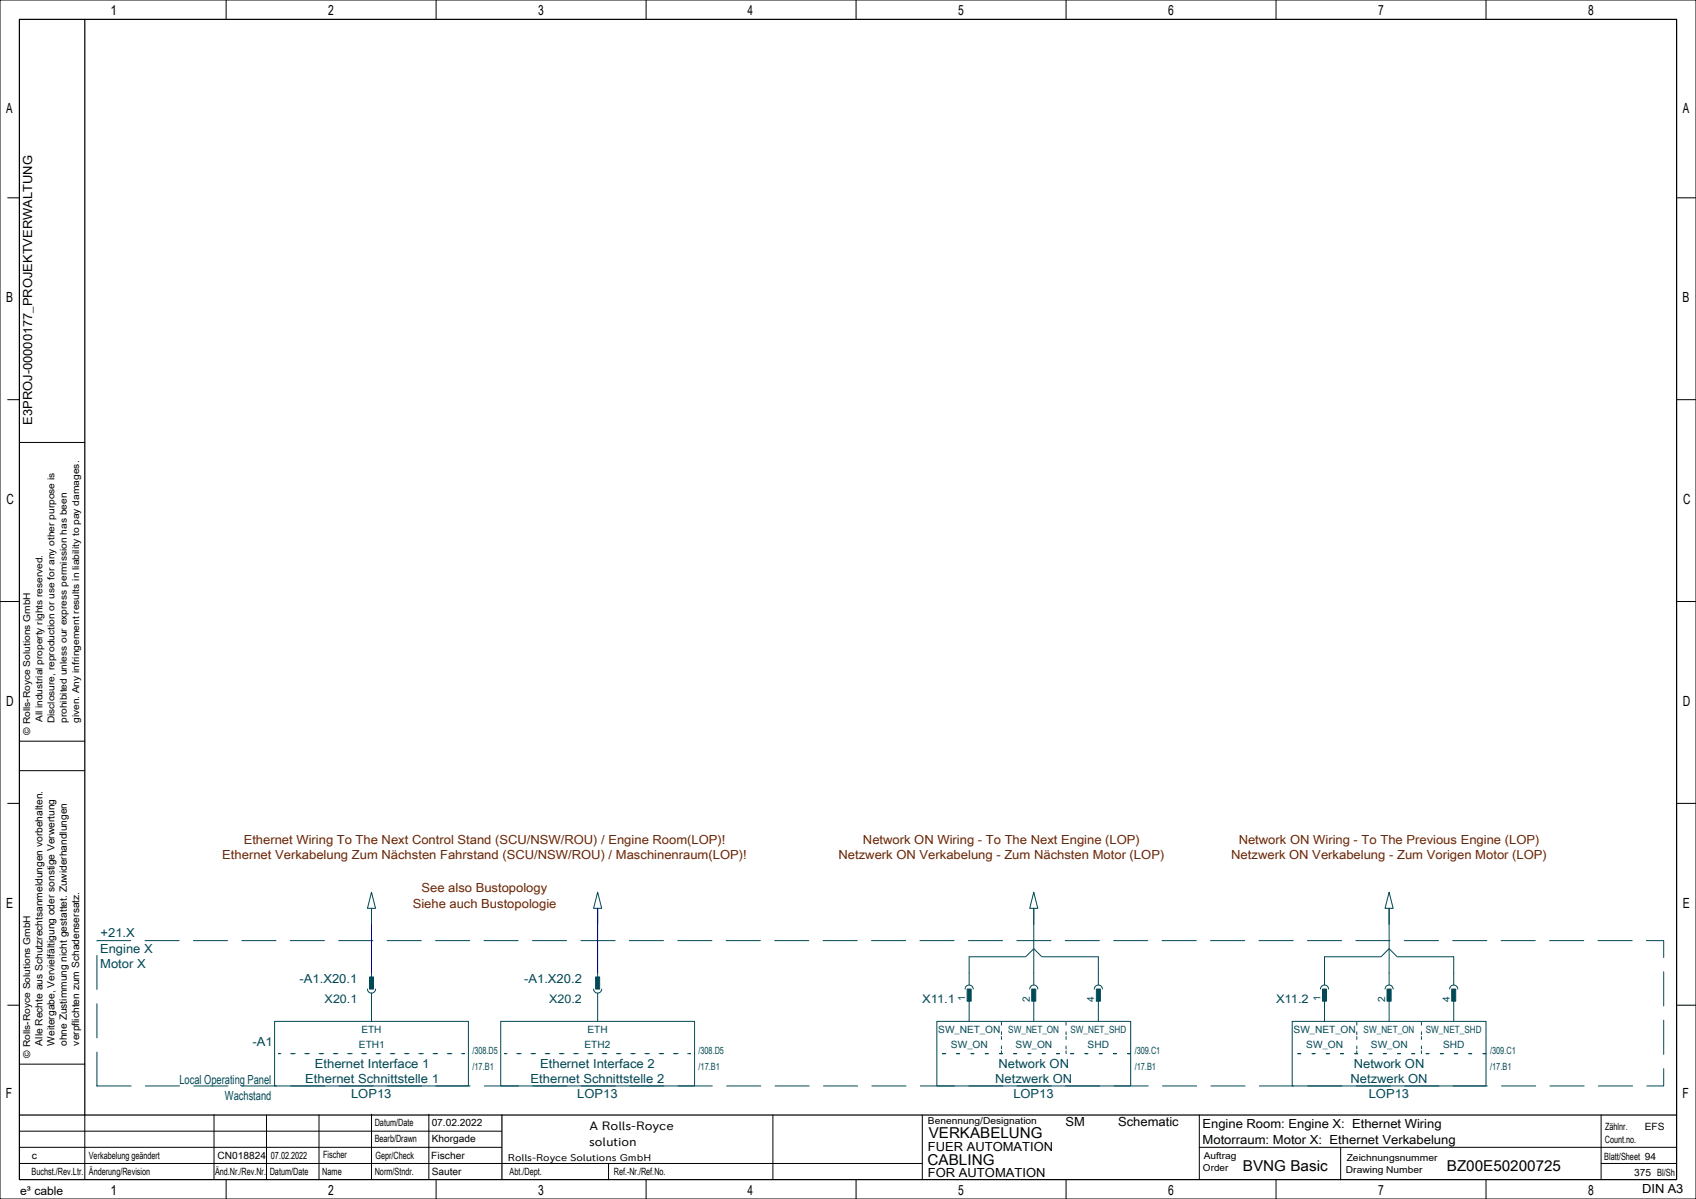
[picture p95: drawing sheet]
<svg xmlns="http://www.w3.org/2000/svg" width="420mm" height="297mm" viewBox="0 0 420 297" stroke-linecap="round" stroke-linejoin="round" font-family="sans-serif">
<defs><g id="words">
<g font-size="3.7">
<text x="230" y="282">VERKABELUNG</text>
<text x="229.7" y="288.5">CABLING</text>
<text x="307.8" y="290">BVNG Basic</text>
<text x="358.3" y="290">BZ00E50200725</text>
</g>
<g font-size="3.5">
<text x="27.3" y="3.8">1</text>
<text x="81.3" y="3.8">2</text>
<text x="133.3" y="3.8">3</text>
<text x="185.1" y="3.8">4</text>
<text x="237.3" y="3.8">5</text>
<text x="289.3" y="3.8">6</text>
<text x="341.3" y="3.8">7</text>
<text x="393.3" y="3.8">8</text>
<text x="1.5" y="28.1">A</text>
<text x="416.7" y="28.1">A</text>
<text x="1.5" y="74.9">B</text>
<text x="416.7" y="74.9">B</text>
<text x="1.6" y="124.9">C</text>
<text x="416.8" y="124.9">C</text>
<text x="1.5" y="174.9">D</text>
<text x="416.7" y="174.9">D</text>
<text x="1.5" y="224.9">E</text>
<text x="416.7" y="224.9">E</text>
<text x="1.5" y="271.9">F</text>
<text x="416.7" y="271.9">F</text>
<text x="27.3" y="296">1</text>
<text x="81.3" y="296">2</text>
<text x="133.3" y="296">3</text>
<text x="185.1" y="296">4</text>
<text x="237.3" y="296">5</text>
<text x="289.3" y="296">6</text>
<text x="341.3" y="296">7</text>
<text x="393.3" y="296">8</text>
</g>
<g font-size="3.1">
<text x="8" y="105.2" transform="rotate(-90 8 105.2)">E3PROJ-00000177_PROJEKTVERWALTUNG</text>
<text x="263.9" y="279">SM</text>
<text x="276.9" y="279">Schematic</text>
<text x="297.8" y="279.5">Engine Room: Engine X: Ethernet Wiring</text>
<text x="229.8" y="285">FUER AUTOMATION</text>
<text x="297.8" y="283.4">Motorraum: Motor X: Ethernet Verkabelung</text>
<text x="229.8" y="291.5">FOR AUTOMATION</text>
<text x="406.7" y="295.5">DIN A3</text>
</g>
<g font-size="3.1" fill="#6d2400">
<text x="60.4" y="209">Ethernet Wiring To The Next Control Stand (SCU/NSW/ROU) / Engine Room(LOP)!</text>
<text x="213.7" y="209">Network ON Wiring - To The Next Engine (LOP)</text>
<text x="306.8" y="209">Network ON Wiring - To The Previous Engine (LOP)</text>
<text x="55" y="212.9">Ethernet Verkabelung Zum Nächsten Fahrstand (SCU/NSW/ROU) / Maschinenraum(LOP)!</text>
<text x="207.6" y="212.9">Netzwerk ON Verkabelung - Zum Nächsten Motor (LOP)</text>
<text x="304.9" y="212.9">Netzwerk ON Verkabelung - Zum Vorigen Motor (LOP)</text>
<text x="104.4" y="221">See also Bustopology</text>
<text x="102.2" y="224.9">Siehe auch Bustopologie</text>
</g>
<g font-size="3.1" fill="#004855">
<text x="24.9" y="232">+21.X</text>
<text x="24.8" y="236">Engine X</text>
<text x="24.8" y="239.9">Motor X</text>
<text x="74.2" y="243.5">-A1.X20.1</text>
<text x="129.8" y="243.5">-A1.X20.2</text>
<text x="62.5" y="259">-A1</text>
<text x="44.4" y="268.5">Local Operating Panel</text>
<text x="75.6" y="268.4">Ethernet Schnittstelle 1</text>
<text x="78" y="264.5">Ethernet Interface 1</text>
<text x="131.4" y="268.4">Ethernet Schnittstelle 2</text>
<text x="133.8" y="264.5">Ethernet Interface 2</text>
<text x="246.4" y="268.4">Netzwerk ON</text>
<text x="247.2" y="264.5">Network ON</text>
<text x="334.4" y="268.4">Netzwerk ON</text>
<text x="335.3" y="264.5">Network ON</text>
<text x="55.7" y="272.4">Wachstand</text>
<text x="86.9" y="272">LOP13</text>
<text x="143" y="272">LOP13</text>
<text x="250.9" y="272">LOP13</text>
<text x="338.9" y="272">LOP13</text>
</g>
<g font-size="3">
<text x="146" y="280">A Rolls-Royce</text>
<text x="145.9" y="284">solution</text>
</g>
<g font-size="2.9" fill="#004855">
<text x="80.4" y="248.5">X20.1</text>
<text x="136" y="248.5">X20.2</text>
<text x="228.4" y="248.5">X11.1</text>
<text x="316" y="248.5">X11.2</text>
</g>
<text font-size="2.9" x="5" y="296">e³ cable</text>
<g font-size="2.5" fill="#004855">
<text x="239" y="248" transform="rotate(-90 239 248)">1</text>
<text x="255" y="248.3" transform="rotate(-90 255 248.3)">2</text>
<text x="271" y="248.3" transform="rotate(-90 271 248.3)">4</text>
<text x="327" y="248" transform="rotate(-90 327 248)">1</text>
<text x="343" y="248.3" transform="rotate(-90 343 248.3)">2</text>
<text x="359" y="248.3" transform="rotate(-90 359 248.3)">4</text>
<text x="89.5" y="256">ETH</text>
<text x="145.5" y="256">ETH</text>
<text x="232.4" y="256">SW_NET_ON</text>
<text x="249.7" y="256">SW_NET_ON</text>
<text x="265.1" y="256">SW_NET_SHD</text>
<text x="320.4" y="256">SW_NET_ON</text>
<text x="337.7" y="256">SW_NET_ON</text>
<text x="353.1" y="256">SW_NET_SHD</text>
<text x="88.9" y="259.5">ETH1</text>
<text x="117" y="261">/308.D5</text>
<text x="144.8" y="259.5">ETH2</text>
<text x="173" y="261">/308.D5</text>
<text x="235.5" y="259.5">SW_ON</text>
<text x="251.5" y="259.5">SW_ON</text>
<text x="269.4" y="259.5">SHD</text>
<text x="281" y="261">/309.C1</text>
<text x="323.5" y="259.5">SW_ON</text>
<text x="339.5" y="259.5">SW_ON</text>
<text x="357.3" y="259.5">SHD</text>
<text x="369" y="261">/309.C1</text>
<text x="117" y="265">/17.B1</text>
<text x="173" y="265">/17.B1</text>
<text x="281" y="265">/17.B1</text>
<text x="369" y="265">/17.B1</text>
</g>
<g font-size="2.5">
<text x="10.5" y="259" transform="rotate(-90 10.5 259)">Alle Rechte aus Schutzrechtsanmeldungen vorbehalten.</text>
<text x="13.5" y="259" transform="rotate(-90 13.5 259)">Weitergabe, Vervielfältigung oder sonstige Verwertung</text>
<text x="16.6" y="259.1" transform="rotate(-90 16.6 259.1)">ohne Zustimmung nicht gestattet. Zuwiderhandlungen</text>
<text x="19.6" y="259" transform="rotate(-90 19.6 259)">verpflichten zum Schadensersatz.</text>
<text x="92.8" y="279">Datum/Date</text>
<text x="106.9" y="279">07.02.2022</text>
<text x="397.5" y="280">Zählnr.</text>
<text x="407.3" y="280">EFS</text>
<text x="7.9" y="287">c</text>
<text x="22" y="287">Verkabelung geändert</text>
<text x="53.9" y="287">CN018824</text>
<text x="67.1" y="287">07.02.2022</text>
<text x="80" y="286.8">Fischer</text>
<text x="92.8" y="283">Bearb/Drawn</text>
<text x="93" y="287">Gepr/Check</text>
<text x="106.8" y="287">Fischer</text>
<text x="106.9" y="283">Khorgade</text>
<text x="397.3" y="287.3">Blatt/Sheet 94</text>
<text x="397.4" y="283">Count.no.</text>
<text x="7.8" y="291">Buchst./Rev.Ltr.</text>
<text x="22" y="291">Änderung/Revision</text>
<text x="53.3" y="291">Änd.Nr./Rev.Nr.</text>
<text x="66.8" y="291">Datum/Date</text>
<text x="79.8" y="291">Name</text>
<text x="92.8" y="291">Norm/Stndr.</text>
<text x="106.9" y="291">Sauter</text>
<text x="126.2" y="291">Abt./Dept.</text>
<text x="152" y="291">Ref.-Nr./Ref.No.</text>
<text x="404.7" y="291.2">375 Bl/Sh</text>
</g>
<text font-size="2.4" x="125.8" y="287.5">Rolls-Royce Solutions GmbH</text>
<g font-size="2.3">
<text x="10.5" y="178.9" transform="rotate(-90 10.5 178.9)">All industrial property rights reserved.</text>
<text x="13.5" y="179.2" transform="rotate(-90 13.5 179.2)">Disclosure, reproduction or use for any other purpose is</text>
<text x="16.6" y="179.1" transform="rotate(-90 16.6 179.1)">prohibited unless our express permission has been</text>
<text x="19.6" y="179.1" transform="rotate(-90 19.6 179.1)">given. Any infringement results in liability to pay damages.</text>
<text x="7.5" y="182" transform="rotate(-90 7.5 182)">© Rolls-Royce Solutions GmbH</text>
<text x="7.5" y="262" transform="rotate(-90 7.5 262)">© Rolls-Royce Solutions GmbH</text>
<text x="229.8" y="278.5">Benennung/Designation</text>
<text x="298.1" y="287">Auftrag</text>
<text x="333.5" y="287.5">Zeichnungsnummer</text>
<text x="297.9" y="290">Order</text>
<text x="333.3" y="290.5">Drawing Number</text>
</g>
</g></defs>
<g fill="none" stroke="#000" stroke-width=".25">
<path d="M0 0h420v297h-420zM56 0v4.8M108 0v4.8M160 0v4.8M212 0v4.8M264 0v4.8M316 0v4.8M368 0v4.8M1.9 49h2.9M415.2 49h4.8M1.9 99h2.9M415.2 99h4.8"/>
<path d="M4.8 109.6h16.2M0 149h4.8M415.2 149h4.7M1.9 199h2.9M4.8 190.9h16.2M4.8 183.6h16.2M415.2 199h4.8M1.9 249h2.9M415.2 249h4.8M4.8 263.6h16.2M21 276.2v16M53 276.1v16"/>
<path d="M66 276.2v16M79 276.2v16M92 276v16M106.2 276v16M191.4 276.2v16M228.4 276.2v16M297 276.2v16M396.5 276.2v15.8M4.8 284.2h119.4M4.8 288.2h223.6M4.8 280.2h119.4M56 292.2v4.8"/>
<path d="M108 292.2v4.8M150.7 288.2v4M160 292.2v4.8M212 292.2v4.8M264 292.2v4.8M297 284.2h118.2M316 292.2v4.8M332 284.3v8M368 292.2v4.8M396.5 288.2h18.7"/>
</g>
<path d="M4.8 4.8h410.4v287.4h-410.4zM21 4.8v271.4M4.8 276.2h410.4M124.3 276.2v15.9" fill="none" stroke="#000" stroke-width=".3"/>
<path d="M24 233h388v36h-388z" fill="none" stroke="#004855" stroke-width=".25" stroke-dasharray="8.5 3.5"/>
<g fill="none" stroke="#004855" stroke-width=".25">
<path d="M92 221l1 4h-2zM92 225v4M148 221l1 4h-2zM148 225v4M254 237h-14v7M254.1 236.9l1.9-1.9 1.9 1.9M256 221l1 4h-2zM256 225v19M258 237h14v7M342 237h-14v7M342.1 236.9l1.9-1.9 1.9 1.9M344 221l1 4h-2z"/>
<path d="M344 225v19M346 237h14v7M68 253h48v16h-48zM91 245a1 1 0 0 0 1 1 1 1 0 0 0 1-1M92 241v1M92 246v7M124 253h48v16h-48zM147 245a1 1 0 0 0 1 1 1 1 0 0 0 1-1M148 241v1M148 246v7M232 253h48v16h-48zM239 245a1 1 0 0 1 1-1 1 1 0 0 1 1 1"/>
<path d="M240 246v7M255 245a1 1 0 0 1 1-1 1 1 0 0 1 1 1M256 246v7M271 245a1 1 0 0 1 1-1 1 1 0 0 1 1 1M272 246v7M320 253h48v16h-48zM327 245a1 1 0 0 1 1-1 1 1 0 0 1 1 1M328 246v7M343 245a1 1 0 0 1 1-1 1 1 0 0 1 1 1M344 246v7M359 245a1 1 0 0 1 1-1 1 1 0 0 1 1 1M360 246v7"/>
</g>
<g fill="#004855" stroke="#004855" stroke-width=".25">
<path d="M147.5 242h1v3h-1z" fill-rule="evenodd"/>
<path d="M91.5 242h1v3h-1z" fill-rule="evenodd"/>
<path d="M239.5 245h1v3h-1z" fill-rule="evenodd"/>
<path d="M255.5 245h1v3h-1z" fill-rule="evenodd"/>
<path d="M271.5 245h1v3h-1z" fill-rule="evenodd"/>
<path d="M327.5 245h1v3h-1z" fill-rule="evenodd"/>
<path d="M343.5 245h1v3h-1z" fill-rule="evenodd"/>
<path d="M359.5 245h1v3h-1z" fill-rule="evenodd"/>
</g>
<path d="M92 229v12M148 225v16" fill="none" stroke="#00f" stroke-width=".25"/>
<path d="M248 253v8zM264 253v8zM336 253v8zM352 253v8zM69 261h46zM125 261h46zM232 261h48zM320 261h48z" fill="none" stroke="#004855" stroke-width=".25" stroke-dasharray=".7 2.8"/>
<use href="#words"/>
</svg>
